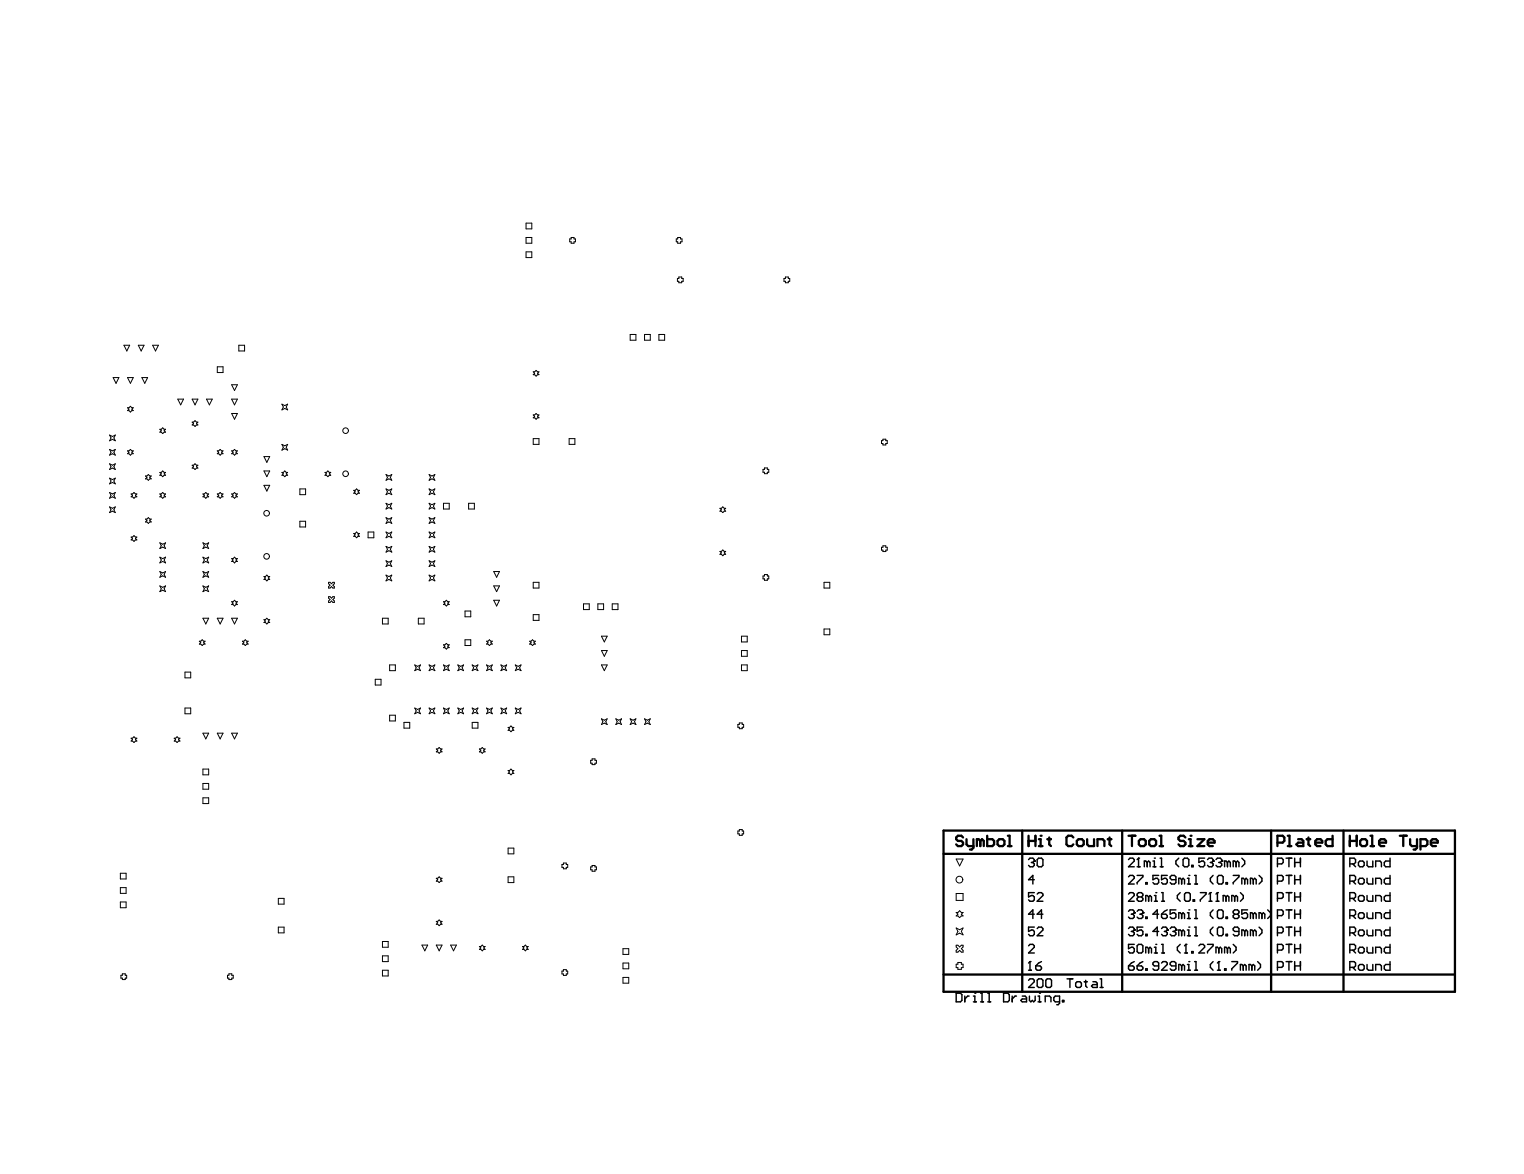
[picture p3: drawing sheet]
<svg xmlns="http://www.w3.org/2000/svg" width="269mm" height="207mm" viewBox="0 0 269 207" stroke-linecap="round" stroke-linejoin="round" font-family="sans-serif">
<g fill="none" stroke="#000" stroke-width=".25">
<path d="M181.4 151.6l.3-.2h.5l.2 .2v.3M181.9 152.1h.3M182.2 152.1l.2 .3v.2l-.2 .3h-.5l-.3-.3M182.4 151.9h.1M182.4 157.5h-1v.7l.8-.2 .2 .2v.5l-.2 .3h-.5l-.3-.3M182.4 151.9l-.2 .2M182.4 155.2h-1l.8-.8v1.5M182.9 157.7l.3-.2h.5l.3 .2v.3l-1.1 1h1.1M183.2 151.4h.5l.3 .2v1l-.3 .3h-.5l-.3-.3v-1zM199.1 151.6l.2-.2h.5l.3 .2v.3l-1 1h1M199.1 154.7l.2-.3h.5l.3 .3v.2l-1 1h1M199.1 157.7l.2-.2h.5l.3 .2v.3l-1 1h1"/>
<path d="M200.6 152.9h.5M200.6 154.4h1v.3l-1 1v.2M200.8 151.4h.1M200.8 158.2l-.2 .3v.2l.2 .3h.5l.3-.3v-.2l-.3-.3M200.8 151.4v1.5M200.8 151.4l-.2 .2M200.8 158.2l-.2-.2v-.3l.2-.2h.5l.3 .2v.3l-.3 .2M200.8 158.2h.5M202.1 155.7h.3v.2h-.3zM202.4 152.1l.2-.2 .3 .2v.8M202.4 152.1l-.3-.2h-.3v1M202.4 152.1v.8"/>
<path d="M202.6 158.2l-.2-.2h-.3v1M202.6 158.2v.8M202.6 158.2l.3-.2 .2 .2v.8M203.4 152.9h.5M203.4 151.9h.2v1M203.6 151.4h.1M203.6 158h.3v1M203.6 159h.5M203.9 157.5h.1M204.4 154.4h-1v.8l.5-.3h.2l.3 .3v.5l-.3 .2h-.5l-.2-.2M204.6 151.4h.3v1.5M204.6 152.9h.5"/>
<path d="M204.9 157.5h.2v1.5M204.9 159h.5M205.9 154.4h-1v.8l.5-.3h.2l.3 .3v.5l-.3 .2h-.5l-.2-.2M207.4 155.2h-.7l-.3-.3v-.2l.3-.3h.5l.2 .3v1l-.2 .2h-.5l-.3-.2M207.9 151.4l-.5 .5v.5l.5 .5M208.2 157.5l-.5 .5v.5l.5 .5M208.4 155.2l-.2-.3h-.3v1M208.4 155.2v.7M208.4 155.2l.3-.3 .2 .3v.7M208.9 151.4h.5l.3 .2v1l-.3 .3h-.5l-.2-.3v-1zM209.2 157.5h.5l.2 .2v1l-.2 .3h-.5l-.3-.3v-1zM209.4 154.9h.3v1"/>
<path d="M209.4 155.9h.5M209.7 154.4h.1M210.2 152.6h.3v.3h-.3zM210.5 158.7h.2v.3h-.2zM210.7 155.9h.5M210.7 154.4h.3v1.5M211.7 157.5h1v.2l-1 1v.3M212.5 151.4h-1v.7l.5-.2h.2l.3 .2v.5l-.3 .3h-.5l-.2-.3M213 151.6l.2-.2h.5l.3 .2v.3M213.2 159h.5M213.5 157.5h.1M213.5 152.1h.2"/>
<path d="M213.5 157.5v1.5M213.5 157.5l-.3 .2M213.7 152.1l.3 .3v.2l-.3 .3h-.5l-.2-.3M214 151.9h.1M214 151.9l-.3 .2M214 154.4l-.5 .5v.5l.5 .5M214.5 151.6l.2-.2h.5l.3 .2v.3M214.5 159h.5M214.7 157.5h.1M214.7 157.5v1.5M214.7 157.5l-.2 .2M215 152.1h.2"/>
<path d="M215 154.4h.5l.3 .3v1l-.3 .2h-.5l-.3-.2v-1zM215.2 152.1l.3 .3v.2l-.3 .3h-.5l-.2-.3M215.5 151.9h.1M215.5 151.9l-.3 .2M216.3 155.7h.2v.2h-.2zM216.3 158.2l-.3-.2h-.2v1M216.3 158.2v.8M216.3 158.2l.2-.2 .3 .2v.8M216.5 152.1l-.2-.2h-.3v1M216.5 152.1v.8M216.5 152.1l.3-.2 .2 .2v.8M217.5 154.4h1v.3l-1 1v.2"/>
<path d="M217.8 158.2l-.3-.2h-.2v1M217.8 158.2v.8M217.8 158.2l.2-.2 .3 .2v.8M218 152.1l-.2-.2h-.3v1M218 152.1v.8M218 152.1l.3-.2 .2 .2v.8M218.8 157.5l.5 .5v.5l-.5 .5M219 151.4l.6 .5v.5l-.6 .5M219.6 155.2l-.3-.3h-.3v1M219.6 155.2l.2-.3 .3 .3v.7M219.6 155.2v.7M221.1 155.2l-.3-.3h-.2v1"/>
<path d="M221.1 155.2v.7M221.1 155.2l.2-.3 .3 .3v.7M222.1 154.4l.5 .5v.5l-.5 .5M225.3 152.4h.8l.2-.3v-.5l-.2-.2h-.8v1.5M225.3 155.4h.8l.2-.2v-.5l-.2-.3h-.8v1.5M225.3 158.5h.8l.2-.3v-.5l-.2-.2h-.8v1.5M226.8 151.4h1.1M226.8 154.4h1.1M226.8 157.5h1.1M227.4 151.4v1.5M227.4 154.4v1.5M227.4 157.5v1.5"/>
<path d="M228.4 152.1h1M228.4 151.4v1.5M228.4 154.4v1.5M228.4 157.5v1.5M228.4 155.2h1M228.4 158.2h1M229.4 151.4v1.5M229.4 154.4v1.5M229.4 157.5v1.5M238.1 152.4h.8l.2-.3v-.5l-.2-.2h-.8v1.5M238.1 155.4h.8l.2-.2v-.5l-.2-.3h-.8v1.5M238.1 158.5h.8l.2-.3v-.5l-.2-.2h-.8v1.5"/>
<path d="M238.6 152.4l.5 .5M238.6 155.4l.5 .5M238.6 158.5l.5 .5M239.9 151.9h.5l.2 .2v.5l-.2 .3h-.5l-.3-.3v-.5zM239.9 154.9h.5l.2 .3v.5l-.2 .2h-.5l-.3-.2v-.5zM239.9 158h.5l.2 .2v.5l-.2 .3h-.5l-.3-.3v-.5zM241.1 151.9v.7l.3 .3h.7v-1M241.1 154.9v.8l.3 .2h.7v-1M241.1 158v.7l.3 .3h.7v-1M242.7 152.9v-1h.7l.3 .2v.8M242.7 155.9v-1h.7l.3 .3v.7M242.7 159v-1h.7l.3 .2v.8"/>
<path d="M245.2 151.4v1.5h-.8l-.2-.3v-.5l.2-.2h.8M245.2 154.4v1.5h-.8l-.2-.2v-.5l.2-.3h.8M245.2 157.5v1.5h-.8l-.2-.3v-.5l.2-.2h.8M168.7 175.2h.7l.3 .2v1.1l-.3 .2h-.7zM170.2 175.7v1M170.9 175.7h-.2l-.5 .5M171.7 176.7h.5M171.7 175.7h.3v1M172 175.2h.1M173 176.7h.5M173 175.2h.2v1.5M174.2 176.7h.5"/>
<path d="M174.2 175.2h.3v1.5M177 175.2h.8l.2 .2v1.1l-.2 .2h-.8zM178.5 175.7v1M179.3 175.7h-.3l-.5 .5M180.3 175.7h.5l.3 .3v.7h-.8l-.2-.2 .2-.3h.8M181.4 166.8l.3-.2h.5l.2 .2v.3l-1 1h1M181.4 172.9l.3-.2h.5l.2 .2v.3l-1 1h1M181.4 171.1h.5M181.6 175.7v.8l.2 .2 .3-.2 .2 .2 .3-.2v-.8M181.7 169.6h.1M181.7 169.6v1.5M181.7 169.6l-.3 .3"/>
<path d="M182.4 163.5h-1v.8l.8-.3 .2 .3v.5l-.2 .3h-.5l-.3-.3M182.4 161.3h-1l.8-.8v1.5M182.7 170.4h.8l.2 .2v.3l-.2 .2h-.6l-.2-.2zM182.9 163.8l.3-.3h.5l.3 .3v.2l-1.1 1.1h1.1M183.1 176.7h.5M183.1 175.7h.3v1M183.2 172.7h.5l.3 .2v1l-.3 .3h-.5l-.3-.3v-1zM183.4 175.2h.1M183.7 169.6l-.5 .3-.5 .5M184 161.3h-1.1l.8-.8v1.5M184.4 176.7v-1h.7l.3 .3v.7M184.7 172.7h.5l.3 .2v1l-.3 .3h-.5l-.2-.3v-1z"/>
<path d="M186.9 176.7h-.8l-.2-.2v-.5l.2-.3h.8v1.3l-.3 .2h-.2M187.4 176.5h.3v.2h-.3zM188.2 172.7h1M188.7 172.7v1.5M190 173.2h.5l.2 .2v.5l-.2 .3h-.5l-.3-.3v-.5zM191.3 173.2h.5M191.5 172.9v1l.3 .3M192.8 173.2h.5l.2 .2v.8h-.7l-.3-.3 .3-.2h.7M194 174.2h.5M194 172.7h.3v1.5M199.1 160.7l.2-.2h.5l.3 .2v.3M199.1 163.8l.2-.3h.5l.3 .3v.2"/>
<path d="M199.1 170.4h.7l.3 .2v.3l-.3 .2h-.5l-.2-.2zM199.6 161.3h.2M199.6 164.3h.2M199.8 161.3l.3 .2v.3l-.3 .2h-.5l-.2-.2M199.8 164.3l.3 .2v.3l-.3 .3h-.5l-.2-.3M200.1 161h.1M200.1 164h.1M200.1 166.6h-1v.7l.7-.2 .3 .2v.5l-.3 .3h-.5l-.2-.3M200.1 161l-.3 .3M200.1 169.6l-.5 .3-.5 .5M200.1 164l-.3 .3M200.6 160.7l.2-.2h.5l.3 .2v.3"/>
<path d="M200.6 170.4h.7l.3 .2v.3l-.3 .2h-.5l-.2-.2zM200.8 166.6h.5l.3 .2v1l-.3 .3h-.5l-.2-.3v-1zM201.1 161.3h.2M201.3 161.3l.3 .2v.3l-.3 .2h-.5l-.2-.2M201.6 161h.1M201.6 163.5h-1v.8l.5-.3h.2l.3 .3v.5l-.3 .3h-.5l-.2-.3M201.6 169.6l-.5 .3-.5 .5M201.6 161l-.3 .3M202.1 161.8h.3v.2h-.3zM202.1 164.8h.3v.3h-.3zM202.1 170.9h.3v.2h-.3zM202.6 167.3l-.2-.2h-.3v1"/>
<path d="M202.6 167.3v.8M202.6 167.3l.3-.2 .2 .2v.8M203.6 167.1h.3v1M203.6 168.1h.5M203.9 166.6h.1M204.4 161.3h-1l.7-.8v1.5M204.4 170.4h-.8l-.2-.3v-.2l.2-.3h.5l.3 .3v1l-.3 .2h-.5l-.2-.2M204.4 164.3h-1l.7-.8v1.6M204.9 161.3h.7l.3 .2v.3l-.3 .2h-.5l-.2-.2zM204.9 163.8l.2-.3h.5l.3 .3v.2M204.9 169.9l.2-.3h.5l.3 .3v.2l-1 1h1M204.9 166.6h.2v1.5"/>
<path d="M204.9 168.1h.5M205.4 164.3h.2M205.6 164.3l.3 .2v.3l-.3 .3h-.5l-.2-.3M205.9 164h.1M205.9 160.5l-.5 .2-.5 .6M205.9 164l-.3 .3M206.4 163.8l.3-.3h.5l.2 .3v.2M206.9 164.3h.3M207.2 164.3l.2 .2v.3l-.2 .3h-.5l-.3-.3M207.4 164h.1M207.4 160.5h-1v.8l.8-.3 .2 .3v.5l-.2 .2h-.5l-.3-.2M207.4 170.4h-.7l-.3-.3v-.2l.3-.3h.5l.2 .3v1l-.2 .2h-.5l-.3-.2"/>
<path d="M207.4 164l-.2 .3M208.2 166.6l-.5 .5v.5l.5 .5M208.4 161.3l-.2-.3h-.3v1M208.4 164.3l-.2-.3h-.3v1.1M208.4 170.4l-.2-.3h-.3v1M208.4 161.3v.7M208.4 164.3v.8M208.4 170.4v.7M208.4 161.3l.3-.3 .2 .3v.7M208.4 164.3l.3-.3 .2 .3v.8M208.4 170.4l.3-.3 .2 .3v.7M208.9 168.1h.5"/>
<path d="M209.2 166.6h.1M209.2 166.6v1.5M209.2 166.6l-.3 .2M209.4 161h.3v1M209.4 164h.3v1.1M209.4 170.1h.3v1M209.4 162h.5M209.4 165.1h.5M209.4 171.1h.5M209.7 160.5h.1M209.7 163.5h.1M209.7 169.6h.1"/>
<path d="M210.2 167.8h.3v.3h-.3zM210.7 160.5h.3v1.5M210.7 163.5h.3v1.6M210.7 169.6h.3v1.5M210.7 162h.5M210.7 165.1h.5M210.7 171.1h.5M211.5 166.8l.2-.2h.5l.3 .2v.3l-1 1h1M213 166.6h1v.2l-1 1v.3M214 160.5l-.5 .5v.5l.5 .5M214 163.5l-.5 .5v.5l.5 .6M214 169.6l-.5 .5v.5l.5 .5"/>
<path d="M214.7 171.1h.5M215 169.6h.1M215 160.5h.5l.3 .2v1.1l-.3 .2h-.5l-.3-.2v-1.1zM215 167.3l.2-.2 .3 .2v.8M215 163.5h.5l.3 .3v1l-.3 .3h-.5l-.3-.3v-1zM215 169.6l-.3 .3M215 167.3l-.3-.2h-.2v1M215 167.3v.8M215 169.6v1.5M216 170.9h.3v.2h-.3zM216.3 161.8h.2v.2h-.2zM216.3 164.8h.2v.3h-.2z"/>
<path d="M216.5 167.3l-.2-.2h-.3v1M216.5 167.3v.8M216.5 167.3l.3-.2 .2 .2v.8M217.3 169.6h1v.3l-1 1v.2M217.5 166.6l.5 .5v.5l-.5 .5M217.8 161.3l-.3-.3v-.3l.3-.2h.5l.2 .2v.3l-.2 .3M217.8 161.3l-.3 .2v.3l.3 .2h.5l.2-.2v-.3l-.2-.2M217.8 161.3h.5M218.5 164.3h-.7l-.3-.3v-.2l.3-.3h.5l.2 .3v1l-.2 .3h-.5l-.3-.3M219.3 170.4v.7M219.3 170.4l-.3-.3h-.2v1M219.3 170.4l.3-.3 .2 .3v.7"/>
<path d="M219.6 164.3v.8M219.6 164.3l-.3-.3h-.3v1.1M219.6 164.3l.2-.3 .3 .3v.8M220.1 160.5h-1.1v.8l.6-.3h.2l.3 .3v.5l-.3 .2h-.5l-.3-.2M220.8 170.4l.3-.3 .2 .3v.7M220.8 170.4l-.2-.3h-.3v1M220.8 170.4v.7M221.1 161.3l-.3-.3h-.2v1M221.1 164.3l-.3-.3h-.2v1.1M221.1 161.3v.7M221.1 164.3v.8M221.1 161.3l.2-.3 .3 .3v.7"/>
<path d="M221.1 164.3l.2-.3 .3 .3v.8M221.8 169.6l.5 .5v.5l-.5 .5M222.1 163.5l.5 .5v.5l-.5 .6M222.6 161.3l.2-.3 .3 .3v.7M222.6 161.3v.7M222.6 161.3l-.3-.3h-.2v1M223.6 160.5l.5 .5v.5l-.5 .5M225.3 161.5h.8l.2-.2v-.6l-.2-.2h-.8v1.5M225.3 164.5h.8l.2-.2v-.5l-.2-.3h-.8v1.6M225.3 167.6h.8l.2-.3v-.5l-.2-.2h-.8v1.5M225.3 170.6h.8l.2-.2v-.5l-.2-.3h-.8v1.5M226.8 160.5h1.1"/>
<path d="M226.8 163.5h1.1M226.8 166.6h1.1M226.8 169.6h1.1M227.4 160.5v1.5M227.4 163.5v1.6M227.4 166.6v1.5M227.4 169.6v1.5M228.4 160.5v1.5M228.4 163.5v1.6M228.4 166.6v1.5M228.4 169.6v1.5M228.4 161.3h1"/>
<path d="M228.4 164.3h1M228.4 167.3h1M228.4 170.4h1M229.4 160.5v1.5M229.4 163.5v1.6M229.4 166.6v1.5M229.4 169.6v1.5M238.1 161.5h.8l.2-.2v-.6l-.2-.2h-.8v1.5M238.1 164.5h.8l.2-.2v-.5l-.2-.3h-.8v1.6M238.1 167.6h.8l.2-.3v-.5l-.2-.2h-.8v1.5M238.1 170.6h.8l.2-.2v-.5l-.2-.3h-.8v1.5M238.6 161.5l.5 .5"/>
<path d="M238.6 164.5l.5 .6M238.6 167.6l.5 .5M238.6 170.6l.5 .5M239.9 161h.5l.2 .3v.5l-.2 .2h-.5l-.3-.2v-.5zM239.9 164h.5l.2 .3v.5l-.2 .3h-.5l-.3-.3v-.5zM239.9 167.1h.5l.2 .2v.5l-.2 .3h-.5l-.3-.3v-.5zM239.9 170.1h.5l.2 .3v.5l-.2 .2h-.5l-.3-.2v-.5zM241.1 161v.8l.3 .2h.7v-1M241.1 164v.8l.3 .3h.7v-1.1M241.1 167.1v.7l.3 .3h.7v-1M241.1 170.1v.8l.3 .2h.7v-1M242.7 162v-1h.7l.3 .3v.7"/>
<path d="M242.7 165.1v-1.1h.7l.3 .3v.8M242.7 168.1v-1h.7l.3 .2v.8M242.7 171.1v-1h.7l.3 .3v.7M245.2 160.5v1.5h-.8l-.2-.2v-.5l.2-.3h.8M245.2 163.5v1.6h-.8l-.2-.3v-.5l.2-.3h.8M245.2 166.6v1.5h-.8l-.2-.3v-.5l.2-.2h.8M245.2 169.6v1.5h-.8l-.2-.2v-.5l.2-.3h.8"/>
</g>
<g fill="none" stroke="#000" stroke-width=".18">
<path d="M92.8 39.4h1v1h-1zM92.8 41.9h1v1h-1zM92.8 44.4h1v1h-1zM100.7 41.9h.6v.2h.2v.6h-.2v.2h-.6v-.2h-.2v-.6h.2zM111.2 59h1v1h-1zM113.7 59h1v1h-1zM116.2 59h1v1h-1zM119.5 41.9h.5v.2h.3v.6h-.3v.2h-.5v-.2h-.2v-.6h.2zM119.7 48.9h.5v.2h.3v.5h-.3v.3h-.5v-.3h-.2v-.5h.2zM138.5 48.9h.5v.2h.3v.5h-.3v.3h-.5v-.3h-.2v-.5h.2zM19.3 79.3l.5 .2 .5-.2-.2 .5 .2 .5-.5-.3-.5 .3 .3-.5zM19.3 76.7l.5 .3 .5-.3-.2 .5 .2 .6-.5-.3-.5 .3 .3-.6z"/>
<path d="M20 66.6h1l-.5 1zM21.9 60.9h1l-.5 1zM22.5 79.5h.2l.3-.2 .3 .2h.2l-.2 .3 .2 .2h-.2l-.3 .3-.3-.3h-.2l.2-.2zM22.5 71.9h.2l.3-.2 .3 .2h.2l-.2 .3 .2 .2h-.2l-.3 .3-.3-.3h-.2l.2-.2zM22.5 66.6h1l-.5 1zM24.4 60.9h1l-.5 1zM25 66.6h1l-.5 1zM26.9 60.9h1l-.5 1zM28.2 75.7h.2l.3-.2 .3 .2h.2l-.2 .3 .2 .2h-.2l-.3 .3-.3-.3h-.2l.2-.2zM31.4 70.4h1l-.5 1zM33.9 70.4h1l-.5 1zM33.9 74.5h.2l.3-.3 .3 .3h.2l-.2 .2 .2 .3h-.2l-.3 .2-.3-.2h-.2l.2-.3z"/>
<path d="M36.4 70.4h1l-.5 1zM38.3 64.7h1v1h-1zM38.3 79.5h.3l.2-.2 .3 .2h.2l-.2 .3 .2 .2h-.2l-.3 .3-.2-.3h-.3l.3-.2zM40.9 70.4h1l-.5 1zM40.9 79.5h.2l.3-.2 .2 .2h.3l-.3 .3 .3 .2h-.3l-.2 .3-.3-.3h-.2l.2-.2zM40.9 72.9h1l-.5 1zM40.9 67.9h1l-.5 1zM42.1 60.9h1v1h-1zM49.7 71.3l.5 .2 .5-.2-.2 .5 .2 .5-.5-.3-.5 .3 .3-.5zM49.7 78.4l.5 .2 .5-.2-.2 .5 .2 .5-.5-.3-.5 .3 .3-.5zM94.1 77.4h1v1h-1zM94.1 73.2h.2l.3-.3 .2 .3h.3l-.3 .2 .3 .3h-.3l-.2 .2-.3-.2h-.2l.2-.3z"/>
<path d="M94.1 65.6h.2l.3-.3 .2 .3h.3l-.3 .2 .3 .3h-.3l-.2 .2-.3-.2h-.2l.2-.3zM100.4 77.4h1v1h-1zM155.7 77.5h.5v.2h.3v.5h-.3v.3h-.5v-.3h-.2v-.5h.2zM19.3 89.4l.5 .3 .5-.3-.2 .5 .2 .5-.5-.2-.5 .2 .3-.5zM19.3 86.9l.5 .2 .5-.2-.2 .5 .2 .5-.5-.3-.5 .3 .3-.5zM19.3 81.8l.5 .3 .5-.3-.2 .5 .2 .5-.5-.2-.5 .2 .3-.5zM19.3 84.3l.5 .3 .5-.3-.2 .5 .2 .6-.5-.3-.5 .3 .3-.6zM23.1 94.7h.3l.2-.2 .3 .2h.2l-.2 .3 .2 .2h-.2l-.3 .3-.2-.3h-.3l.3-.2zM23.1 87.1h.3l.2-.2 .3 .2h.2l-.2 .3 .2 .2h-.2l-.3 .3-.2-.3h-.3l.3-.2zM25.7 91.6h.2l.3-.3 .2 .3h.3l-.3 .2 .3 .3h-.3l-.2 .2-.3-.2h-.2l.2-.3zM25.7 84h.2l.3-.3 .2 .3h.3l-.3 .2 .3 .3h-.3l-.2 .2-.3-.2h-.2l.2-.3zM28.2 87.1h.2l.3-.2 .3 .2h.2l-.2 .3 .2 .2h-.2l-.3 .3-.3-.3h-.2l.2-.2z"/>
<path d="M28.2 98.3l.5 .2 .5-.2-.2 .5 .2 .5-.5-.3-.5 .3 .2-.5zM28.2 95.7l.5 .3 .5-.3-.2 .6 .2 .5-.5-.3-.5 .3 .2-.5zM28.2 83.3h.2l.3-.2 .3 .2h.2l-.2 .3 .2 .2h-.2l-.3 .3-.3-.3h-.2l.2-.2zM33.9 82.1h.2l.3-.3 .3 .3h.2l-.2 .2 .2 .3h-.2l-.3 .2-.3-.2h-.2l.2-.3zM35.8 87.1h.2l.3-.2 .3 .2h.2l-.2 .3 .2 .2h-.2l-.3 .3-.3-.3h-.2l.2-.2zM35.8 95.7l.5 .3 .5-.3-.2 .6 .2 .5-.5-.3-.5 .3 .2-.5zM35.8 98.3l.5 .2 .5-.2-.2 .5 .2 .5-.5-.3-.5 .3 .2-.5zM38.3 87.1h.3l.2-.2 .3 .2h.2l-.2 .3 .2 .2h-.2l-.3 .3-.2-.3h-.3l.3-.2zM40.9 87.1h.2l.3-.2 .2 .2h.3l-.3 .3 .3 .2h-.3l-.2 .3-.3-.3h-.2l.2-.2zM40.9 98.5h.2l.3-.2 .2 .2h.3l-.3 .3 .3 .2h-.3l-.2 .3-.3-.3h-.2l.2-.2zM46.6 85.6h1l-.5 1zM46.6 80.5h1l-.5 1.1z"/>
<path d="M46.6 83.1h1l-.5 1zM49.7 83.3h.3l.2-.2 .3 .2h.2l-.2 .3 .2 .2h-.2l-.3 .3-.2-.3h-.3l.3-.2zM52.9 86.2h1v1.1h-1zM52.9 91.9h1v1.1h-1zM57.3 83.3h.3l.2-.2 .3 .2h.2l-.2 .3 .2 .2h-.2l-.3 .3-.2-.3h-.3l.3-.2zM62.4 94.1h.2l.3-.3 .3 .3h.2l-.2 .2 .2 .3h-.2l-.3 .3-.3-.3h-.2l.2-.3zM62.4 86.5h.2l.3-.3 .3 .3h.2l-.2 .2 .2 .3h-.2l-.3 .3-.3-.3h-.2l.2-.3zM64.9 93.8h1v1.1h-1zM68.1 96.4l.5 .2 .5-.2-.2 .5 .2 .5-.5-.3-.5 .3 .2-.5zM68.1 93.8l.5 .3 .5-.3-.2 .5 .2 .6-.5-.3-.5 .3 .2-.6zM68.1 88.8l.5 .2 .5-.2-.2 .5 .2 .5-.5-.3-.5 .3 .2-.5zM68.1 86.2l.5 .3 .5-.3-.2 .5 .2 .6-.5-.3-.5 .3 .2-.6z"/>
<path d="M68.1 98.9l.5 .3 .5-.3-.2 .5 .2 .5-.5-.2-.5 .2 .2-.5zM68.1 91.3l.5 .3 .5-.3-.2 .5 .2 .5-.5-.2-.5 .2 .2-.5zM68.1 83.7l.5 .3 .5-.3-.2 .5 .2 .5-.5-.2-.5 .2 .2-.5zM75.7 86.2l.5 .3 .5-.3-.2 .5 .2 .6-.5-.3-.5 .3 .2-.6zM75.7 98.9l.5 .3 .5-.3-.2 .5 .2 .5-.5-.2-.5 .2 .2-.5zM75.7 96.4l.5 .2 .5-.2-.2 .5 .2 .5-.5-.3-.5 .3 .2-.5zM75.7 93.8l.5 .3 .5-.3-.2 .5 .2 .6-.5-.3-.5 .3 .2-.6zM75.7 88.8l.5 .2 .5-.2-.2 .5 .2 .5-.5-.3-.5 .3 .2-.5zM75.7 91.3l.5 .3 .5-.3-.2 .5 .2 .5-.5-.2-.5 .2 .2-.5zM75.7 83.7l.5 .3 .5-.3-.2 .5 .2 .5-.5-.2-.5 .2 .2-.5zM78.2 88.8h1v1h-1zM82.7 88.8h1v1h-1z"/>
<path d="M127 97.3h.2l.3-.3 .2 .3h.3l-.3 .2 .3 .3h-.3l-.2 .2-.3-.2h-.2l.2-.3zM127 89.7h.2l.3-.3 .2 .3h.3l-.3 .2 .3 .3h-.3l-.2 .2-.3-.2h-.2l.2-.3zM134.8 82.5h.5v.3h.3v.5h-.3v.3h-.5v-.3h-.2v-.5h.2zM155.7 96.3h.5v.2h.3v.5h-.3v.3h-.5v-.3h-.2v-.5h.2zM28.2 103.3l.5 .3 .5-.3-.2 .6 .2 .5-.5-.3-.5 .3 .2-.5zM28.2 100.8l.5 .3 .5-.3-.2 .5 .2 .5-.5-.2-.5 .2 .2-.5zM32.6 118.6h1v1h-1zM35.2 113.1h.2l.3-.3 .2 .3h.3l-.3 .3 .3 .2h-.3l-.2 .3-.3-.3h-.2l.2-.2zM35.8 109h1l-.5 1.1zM35.8 103.3l.5 .3 .5-.3-.2 .6 .2 .5-.5-.3-.5 .3 .2-.5zM35.8 100.8l.5 .3 .5-.3-.2 .5 .2 .5-.5-.2-.5 .2 .2-.5zM38.3 109h1l-.5 1.1z"/>
<path d="M40.9 109h1l-.5 1.1zM40.9 106.1h.2l.3-.2 .2 .2h.3l-.3 .3 .3 .2h-.3l-.2 .3-.3-.3h-.2l.2-.2zM42.8 113.1h.2l.3-.3 .2 .3h.3l-.3 .3 .3 .2h-.3l-.2 .3-.3-.3h-.2l.2-.2zM46.6 109.3h.2l.3-.3 .2 .3h.3l-.3 .3 .3 .2h-.3l-.2 .3-.3-.3h-.2l.2-.2zM46.6 101.7h.2l.3-.3 .2 .3h.3l-.3 .3 .3 .2h-.3l-.2 .3-.3-.3h-.2l.2-.2zM58 102.7h.2l.3 .3 .2-.3h.3v.3l-.3 .2 .3 .3v.2h-.3l-.2-.2-.3 .2h-.2v-.2l.2-.3-.2-.2zM58 105.2h.2l.3 .3 .2-.3h.3v.3l-.3 .3 .3 .2v.3h-.3l-.2-.3-.3 .3h-.2v-.3l.2-.2-.2-.3zM66.2 119.8h1v1h-1zM67.5 109h1v1.1h-1zM68.1 101.4l.5 .3 .5-.3-.2 .6 .2 .5-.5-.3-.5 .3 .2-.5zM68.7 117.3h1v1h-1zM73.2 117.3l.5 .2 .5-.2-.3 .5 .3 .5-.5-.3-.5 .3 .2-.5z"/>
<path d="M73.8 109h1v1.1h-1zM75.7 101.4l.5 .3 .5-.3-.2 .6 .2 .5-.5-.3-.5 .3 .2-.5zM75.7 117.3l.5 .2 .5-.2-.2 .5 .2 .5-.5-.3-.5 .3 .2-.5zM78.2 106.1h.3l.2-.2 .3 .2h.2l-.2 .3 .2 .2h-.2l-.3 .3-.2-.3h-.3l.3-.2zM78.2 117.3l.5 .2 .5-.2-.2 .5 .2 .5-.5-.3-.5 .3 .3-.5zM78.2 113.7h.3l.2-.2 .3 .2h.2l-.2 .3 .2 .2h-.2l-.3 .3-.2-.3h-.3l.3-.2zM80.8 117.3l.5 .2 .5-.2-.3 .5 .3 .5-.5-.3-.5 .3 .2-.5zM82 107.8h1v1h-1zM82 112.8h1v1.1h-1zM83.3 117.3l.5 .2 .5-.2-.2 .5 .2 .5-.5-.3-.5 .3 .2-.5zM85.8 117.3l.5 .2 .5-.2-.2 .5 .2 .5-.5-.3-.5 .3 .3-.5zM85.8 113.1h.3l.2-.3 .3 .3h.2l-.2 .3 .2 .2h-.2l-.3 .3-.2-.3h-.3l.3-.2z"/>
<path d="M87.1 105.9h1l-.5 1zM87.1 100.8h1l-.5 1zM87.1 103.3h1l-.5 1.1zM88.4 117.3l.5 .2 .5-.2-.3 .5 .3 .5-.5-.3-.5 .3 .2-.5zM90.9 117.3l.5 .2 .5-.2-.2 .5 .2 .5-.5-.3-.5 .3 .2-.5zM93.4 113.1h.3l.2-.3 .3 .3h.2l-.2 .3 .2 .2h-.2l-.3 .3-.2-.3h-.3l.3-.2zM94.1 102.7h1v1h-1zM94.1 108.4h1v1h-1zM102.9 106.5h1v1h-1zM105.5 106.5h1v1h-1zM106.1 117.3h1l-.5 1zM106.1 114.8h1l-.5 1z"/>
<path d="M106.1 112.2h1l-.5 1zM108 106.5h1v1h-1zM130.8 117.3h1v1h-1zM130.8 114.8h1v1h-1zM130.8 112.2h1v1h-1zM134.8 101.3h.5v.3h.3v.5h-.3v.3h-.5v-.3h-.2v-.5h.2zM145.4 102.7h1v1h-1zM145.4 110.9h1v1.1h-1zM23.1 130.2h.3l.2-.2 .3 .2h.2l-.2 .3 .2 .2h-.2l-.3 .3-.2-.3h-.3l.3-.2zM30.7 130.2h.3l.2-.2 .3 .2h.2l-.2 .3 .2 .2h-.2l-.3 .3-.2-.3h-.3l.3-.2zM32.6 124.9h1v1h-1zM35.8 129.3h1l-.5 1z"/>
<path d="M35.8 135.7h1v1h-1zM35.8 138.2h1v1h-1zM38.3 129.3h1l-.5 1zM40.9 129.3h1l-.5 1zM68.7 126.2h1v1h-1zM71.3 127.4h1v1h-1zM73.2 124.9l.5 .2 .5-.2-.3 .5 .3 .5-.5-.3-.5 .3 .2-.5zM75.7 124.9l.5 .2 .5-.2-.2 .5 .2 .5-.5-.3-.5 .3 .2-.5zM77 132.1h.2l.3-.2 .2 .2h.3l-.3 .3 .3 .2h-.3l-.2 .3-.3-.3h-.2l.2-.2zM78.2 124.9l.5 .2 .5-.2-.2 .5 .2 .5-.5-.3-.5 .3 .3-.5zM80.8 124.9l.5 .2 .5-.2-.3 .5 .3 .5-.5-.3-.5 .3 .2-.5zM83.3 127.4h1v1h-1z"/>
<path d="M83.3 124.9l.5 .2 .5-.2-.2 .5 .2 .5-.5-.3-.5 .3 .2-.5zM84.6 132.1h.2l.3-.2 .2 .2h.3l-.3 .3 .3 .2h-.3l-.2 .3-.3-.3h-.2l.2-.2zM85.8 124.9l.5 .2 .5-.2-.2 .5 .2 .5-.5-.3-.5 .3 .3-.5zM88.4 124.9l.5 .2 .5-.2-.3 .5 .3 .5-.5-.3-.5 .3 .2-.5zM89.6 128.3h.3l.2-.2 .3 .2h.2l-.2 .3 .2 .2h-.2l-.3 .3-.2-.3h-.3l.3-.2zM89.6 135.9h.3l.2-.2 .3 .2h.2l-.2 .3 .2 .2h-.2l-.3 .3-.2-.3h-.3l.3-.2zM90.9 124.9l.5 .2 .5-.2-.2 .5 .2 .5-.5-.3-.5 .3 .2-.5zM104.4 133.9h.5v.2h.3v.5h-.3v.3h-.5v-.3h-.2v-.5h.2zM106.1 126.8l.5 .2 .5-.2-.3 .5 .3 .5-.5-.3-.5 .3 .2-.5zM108.6 126.8l.5 .2 .5-.2-.2 .5 .2 .5-.5-.3-.5 .3 .3-.5zM111.2 126.8l.5 .2 .5-.2-.3 .5 .3 .5-.5-.3-.5 .3 .2-.5zM113.7 126.8l.5 .2 .5-.2-.3 .5 .3 .5-.5-.3-.5 .3 .2-.5z"/>
<path d="M130.4 127.5h.5v.3h.3v.5h-.3v.2h-.5v-.2h-.2v-.5h.2zM21.2 154h1v1h-1zM21.2 156.6h1v1h-1zM21.2 159.1h1v1h-1zM35.8 140.7h1v1h-1zM49.1 158.5h1v1h-1zM77 154.9h.2l.3-.2 .2 .2h.3l-.3 .3 .3 .2h-.3l-.2 .3-.3-.3h-.2l.2-.2zM89.6 149.6h1v1h-1zM89.6 154.7h1v1h-1zM99.4 152.2h.5v.3h.2v.5h-.2v.2h-.5v-.2h-.3v-.5h.3zM104.4 152.7h.5v.2h.3v.5h-.3v.3h-.5v-.3h-.2v-.5h.2zM130.4 146.3h.5v.3h.3v.5h-.3v.2h-.5v-.2h-.2v-.5h.2z"/>
<path d="M168.7 151.5h1.2l-.6 1.2zM168.7 157.6h1.2v1.2h-1.2zM21.6 171.8h.5v.2h.2v.5h-.2v.3h-.5v-.3h-.3v-.5h.3zM40.4 171.8h.5v.2h.2v.5h-.2v.3h-.5v-.3h-.3v-.5h.3zM49.1 163.5h1v1h-1zM67.5 166.1h1v1h-1zM67.5 168.6h1v1h-1zM67.5 171.1h1v1.1h-1zM74.4 166.7h1l-.5 1zM77 166.7h1l-.5 1zM77 162.5h.2l.3-.2 .2 .2h.3l-.3 .3 .3 .2h-.3l-.2 .3-.3-.3h-.2l.2-.2zM79.5 166.7h1l-.5 1z"/>
<path d="M84.6 167h.2l.3-.3 .2 .3h.3l-.3 .2 .3 .3h-.3l-.2 .2-.3-.2h-.2l.2-.3zM92.2 167h.2l.3-.3 .2 .3h.3l-.3 .2 .3 .3h-.3l-.2 .2-.3-.2h-.2l.2-.3zM99.4 171h.5v.3h.2v.5h-.2v.3h-.5v-.3h-.3v-.5h.3zM109.9 167.3h1v1.1h-1zM109.9 169.9h1v1h-1zM109.9 172.4h1v1h-1zM168.7 166.7h.3l.3 .3 .3-.3h.3v.3l-.3 .3 .3 .3v.3h-.3l-.3-.3-.3 .3h-.3v-.3l.3-.3-.3-.3zM168.7 161h.3l.3-.4 .3 .4h.3l-.3 .3 .3 .3h-.3l-.3 .3-.3-.3h-.3l.3-.3zM168.7 163.7l.6 .3 .6-.3-.3 .6 .3 .6-.6-.3-.6 .3 .3-.6zM169 169.8h.6v.3h.3v.6h-.3v.3h-.6v-.3h-.3v-.6h.3z"/>
<circle cx="61" cy="76" r=".49"/>
<circle cx="47" cy="98.1" r=".49"/>
<circle cx="47" cy="90.5" r=".49"/>
<circle cx="61" cy="83.6" r=".49"/>
<circle cx="169.2" cy="155.2" r=".6"/>
</g>
<g fill="none" stroke="#000" stroke-width=".41">
<path d="M166.4 146.5h90.2v28.4h-90.2zM166.4 150.6h90.2M169.9 147.7l-.3-.3h-.6l-.3 .3v.3l.3 .3h.6l.3 .3v.3l-.3 .3h-.6l-.3-.3M170.5 148v.9l.3 .3h.9M171.7 148v1.5l-.3 .4h-.3M172.9 148.3l.3-.3 .3 .3v.9M172.9 148.3l-.3-.3h-.3v1.2M172.9 148.3v.9M174.1 147.4v1.8h.9l.3-.3v-.6l-.3-.3h-.9M176.3 148h.6l.3 .3v.6l-.3 .3h-.6l-.3-.3v-.6zM177.8 147.4h.3v1.8M177.8 149.2h.6"/>
<path d="M180.3 146.5v28.4M181.4 148.3h1.2M181.4 147.4v1.8M182.6 147.4v1.8M183.2 149.2h.7M183.2 148h.4v1.2M184.8 148h.6M185.1 147.7v1.2l.3 .3M189.3 147.7l-.3-.3h-.6l-.3 .3v1.2l.3 .3h.6l.3-.3M190.2 148h.6l.4 .3v.6l-.4 .3h-.6l-.3-.3v-.6zM191.8 148v.9l.3 .3h.9v-1.2M193.6 149.2v-1.2h.9l.3 .3v.9"/>
<path d="M195.4 148h.6M195.7 147.7v1.2l.3 .3M197.9 146.5v28.4M199.1 147.4h1.2M199.7 147.4v1.8M201.2 148h.6l.3 .3v.6l-.3 .3h-.6l-.3-.3v-.6zM203 148h.6l.3 .3v.6l-.3 .3h-.6l-.3-.3v-.6zM204.5 147.4h.3v1.8M204.5 149.2h.6M209.1 147.7l-.3-.3h-.6l-.3 .3v.3l.3 .3h.6l.3 .3v.3l-.3 .3h-.6l-.3-.3M209.7 149.2h.6M209.7 148h.3v1.2"/>
<path d="M211.2 148h1.2l-1.2 1.2h1.2M213 148.6h1.2v-.3l-.3-.3h-.6l-.3 .3v.6l.3 .3h.6M224.2 146.5v28.4M225.3 148.6h.9l.3-.3v-.6l-.3-.3h-.9v1.8M227.1 147.4h.4v1.8M227.1 149.2h.7M229 148h.6l.3 .3v.9h-.9l-.3-.3 .3-.3h.9M230.5 148h.6M230.8 147.7v1.2l.3 .3M232 148.6h1.2v-.3l-.3-.3h-.6l-.3 .3v.6l.3 .3h.6M235.1 147.4v1.8h-1l-.3-.3v-.6l.3-.3h1M237 146.5v28.4"/>
<path d="M238.1 148.3h1.2M238.1 147.4v1.8M239.3 147.4v1.8M240.2 148h.6l.3 .3v.6l-.3 .3h-.6l-.3-.3v-.6zM241.7 147.4h.3v1.8M241.7 149.2h.6M243.3 148.6h1.2v-.3l-.3-.3h-.6l-.3 .3v.6l.3 .3h.6M246.9 147.4h1.2M247.5 147.4v1.8M248.7 148v.9l.3 .3h.9M249.9 148v1.5l-.3 .4h-.3M250.6 149.2h.9l.3-.3v-.6l-.3-.3h-.9v1.9"/>
<path d="M252.4 148.6h1.2v-.3l-.3-.3h-.6l-.3 .3v.6l.3 .3h.6M166.4 171.9h90.2"/>
</g>
<g fill="#000">
<circle cx="183.6" cy="147.4" r=".2"/>
<circle cx="210" cy="147.4" r=".2"/>
</g>
</svg>
